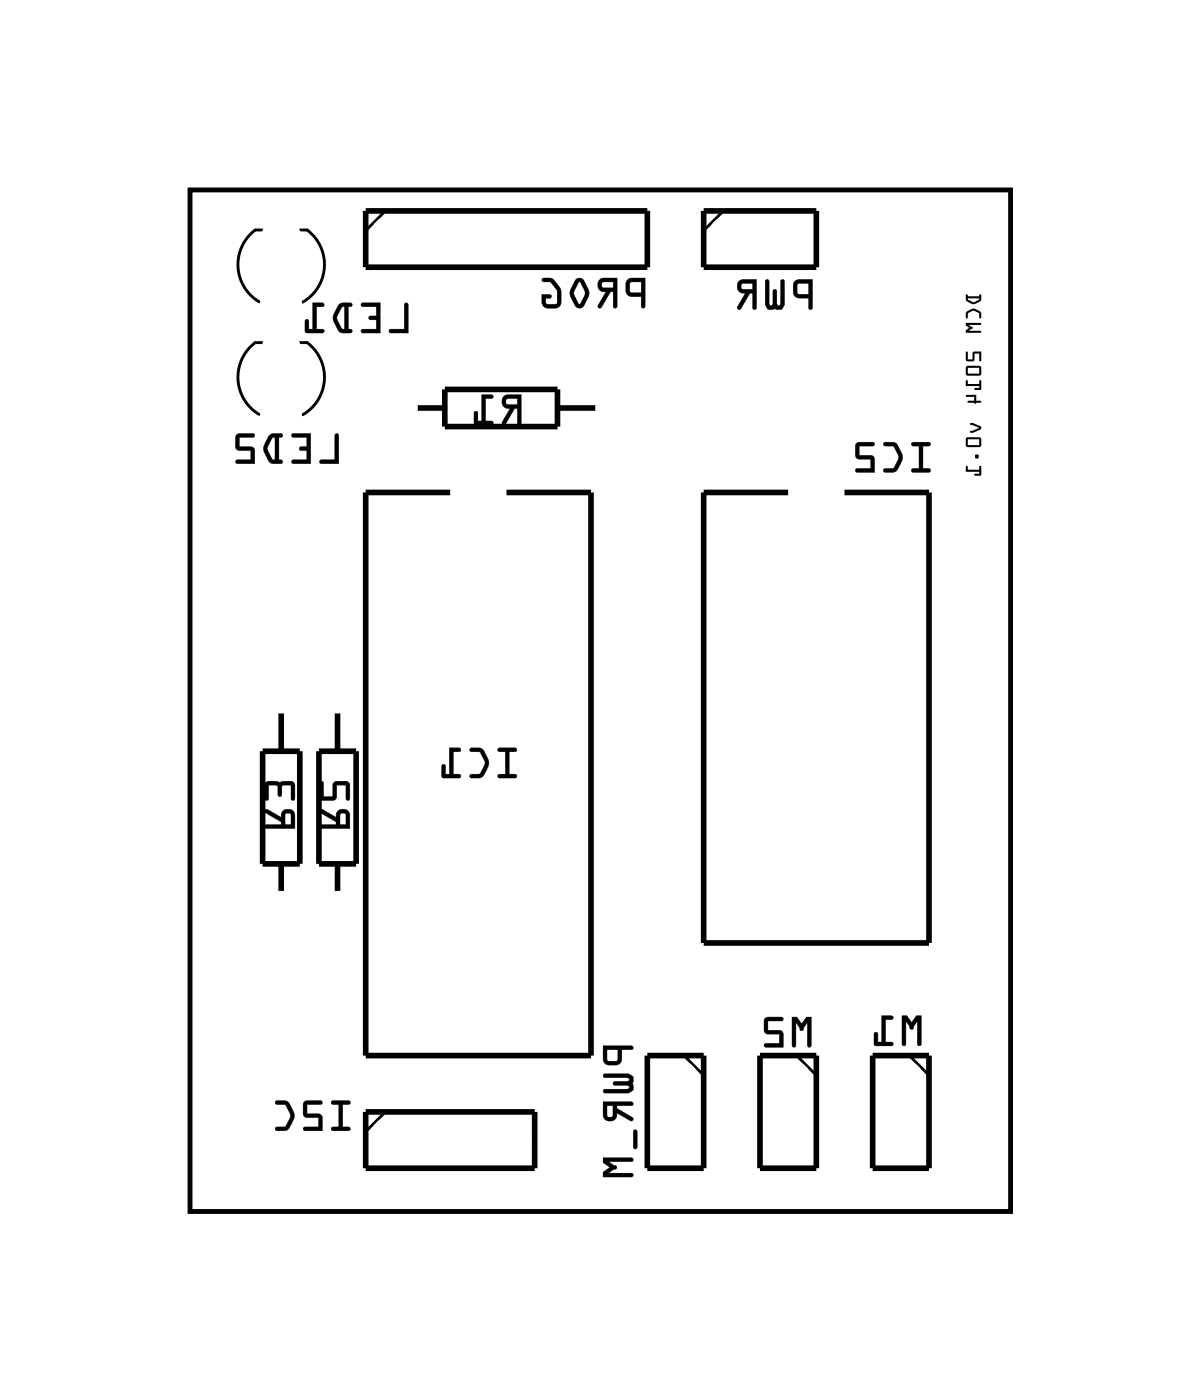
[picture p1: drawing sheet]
<svg xmlns="http://www.w3.org/2000/svg" width="54mm" height="63mm" viewBox="0 0 54 63" stroke-linecap="round" stroke-linejoin="round" font-family="sans-serif">
<path d="M8.6 8.6h37v46h-37z" fill="none" stroke="#000" stroke-width=".2"/>
<path d="M8.6 8.6h37v46h-37z" fill="none" stroke="#000" stroke-width=".05"/>
<g fill="none" stroke="#000" stroke-width=".25">
<path d="M16.5 9.5h12.7v2.6h-12.7zM18.7 18.4h1.4M20.1 17.6h5v1.6h-5zM25.1 18.4h1.9M31.7 9.5h5.1v2.6h-5.1zM11.8 33.9h1.7v5.1h-1.7zM12.7 32.1v1.8M12.7 39v1.3M14.4 33.9h1.7v5.1h-1.7zM15.2 32.1v1.8M15.2 39v1.3M20.3 22.2h-3.8v25.4h10.1v-25.4h-3.8"/>
<path d="M35.5 22.2h-3.8v20.3h10.2v-20.3h-3.8M16.5 50.2h7.6v2.5h-7.6zM29.2 47.6h2.5v5.1h-2.5zM34.3 47.6h2.5v5.1h-2.5zM39.3 47.6h2.6v5.1h-2.6z"/>
</g>
<path d="M11.5 10.4a1.95 1.95 0 0 0 .2 3.2M11.5 15.5a1.95 1.95 0 0 0 .2 3.2M11.5 10.4h.3M11.5 15.5h.3M13.5 10.4a.97 .97 0 0 1 1 .8 1.95 1.95 0 0 1-.8 2.4M13.5 15.5a.97 .97 0 0 1 1 .8 1.95 1.95 0 0 1-.8 2.4M17.4 9.5l-.9 .9M32.6 9.5l-.9 .9M17.4 50.2l-.9 .8M30.8 47.6l.9 .9M35.9 47.6l.9 .9M41 47.6l.9 .9" fill="none" stroke="#000" stroke-width=".13"/>
<g fill="#000">
<path d="M18.3 13.7l-.1 1.1-.6 .1v.1h.8v-1.3zM16.3 13.7v.1h.7v.5h-.3h-.1l.1 .1h.3v.4h-.6l-.1 .2h.8v-1.3zM15.3 13.7a.81 .81 0 0 0 0 1.2l.5 .1 .1-.1-.2-.1v-1h.2v-.1h-.4zM15.4 13.8h.1v1h-.1l-.2-.5zM14.1 13.7v1.1h-.2v-.3l-.1-.1v.6h.8v-.1l-.3-.1v-1h.3v-.1z"/>
<path d="M18.3 13.7l-.1 1.1h-.6a.1 .1 0 0 0-.1 .1 .1 .1 0 0 0 .1 .1h.8v-1.3zM18.3 13.7h.1v1.3h-.8v-.1h.6zM16.3 13.7v.1h.7v.5l-.3-.1a.1 .1 0 0 0-.1 .1 .1 .1 0 0 0 .1 .1h.3v.4h-.6a.1 .1 0 0 0-.1 .1 .1 .1 0 0 0 .1 .1h.8v-1.3zM16.3 13.7h.8v1.3h-.8l.1-.1h.6v-.5h-.3l-.1-.1h.1h.3v-.5h-.7zM15.3 13.7l-.3 .5v.3l.3 .5h.5a.1 .1 0 0 0 .1-.1 .1 .1 0 0 0-.1-.1h-.1v-1h.1a.1 .1 0 0 0 .1-.1 .1 .1 0 0 0-.1 0zM15.3 13.8l.2-.1h.4l-.1 .1h-.1v1.1h.2l-.1 .1h-.5l-.2-.5v-.3zM15.4 13.9l.1-.1v1h-.1l-.2-.5zM15.4 13.8l-.2 .5 .2 .5 .1 .1v-1.1zM14.1 13.7v1.1h-.2v-.3a.1 .1 0 0 0-.1-.1 .1 .1 0 0 0-.1 .1l.1 .5h.7a.1 .1 0 0 0 .1-.1 .1 .1 0 0 0-.1-.1h-.2v-1h.2a.1 .1 0 0 0 .1-.1 .1 .1 0 0 0-.1 0zM14.1 13.7h.5v.1h-.3v1.1h.3v.1h-.8v-.6l.1 .1v.4h.2z"/>
<path d="M22.7 17.9a.32 .32 0 0 0 0 .4 .32 .32 0 0 0 .3 .1l-.4 .7 .2 .1 .4-.8h.1v.7l.2 .1v-1.4zM22.8 18h.5v.2h-.4zM21.7 17.8v1.2h-.2v-.4l-.1-.1v.6l.8 .1v-.2h-.3v-1h.3v-.1z"/>
<path d="M22.7 17.9a.32 .32 0 0 0-.1 .4 .32 .32 0 0 0 .4 .1l-.4 .6a.11 .11 0 0 0 .1 .2 .1 .1 0 0 0 .1-.1l.4-.7h.1v.7a.1 .1 0 0 0 .1 .1 .1 .1 0 0 0 .1-.1v-1.3h-.6zM22.7 17.9l.8-.1-.1 1.4-.1-.1v-.7h-.1l-.4 .7h-.2l.4-.7a.31 .31 0 0 1-.3-.1 .31 .31 0 0 1 0-.4zM22.8 18h.5v.2h-.4zM22.8 18l.1 .2 .4 .1v-.3zM21.7 17.8v1.2h-.2l.1-.4a.1 .1 0 0 0-.1-.1 .1 .1 0 0 0-.1 .1v.5l.8 .1a.1 .1 0 0 0 .1-.1 .1 .1 0 0 0-.1-.1h-.3v-1h.3a.1 .1 0 0 0 .1-.1 .1 .1 0 0 0-.1-.1zM21.7 17.8l.5 .1v.1h-.3v1h.3v.2l-.8-.1v-.5h.1v.4h.2z"/>
<path d="M28.3 12.6l-.1 .2v.4l.2 .2h.5v.4l.1 .1 .1-1.4zM28.4 12.7h.5v.5h-.5zM27 12.6a.32 .32 0 0 0 0 .4 .32 .32 0 0 0 .3 .2l-.3 .6 .1 .1 .4-.7h.2v.6l.1 .1v-1.4zM27.2 12.7h.5v.3h-.5zM26 12.6l-.3 .6 .2 .6a.23 .23 0 0 0 .4 0l.3-.7-.3-.5-.2-.1zM26.1 12.7l.3 .4-.3 .6-.2-.5zM24.5 12.6v.1l.4 .1 .2 .4v.4l-.1 .1h-.4v-.2h.2v-.2h-.4l.1 .5 .2 .1h.4l.2-.3a.92 .92 0 0 0-.5-1.1z"/>
<path d="M28.3 12.6l-.1 .2v.4l.2 .2h.5v.4a.1 .1 0 0 0 .1 .1 .1 .1 0 0 0 .1-.1v-1.3h-.6zM28.3 12.6l.8-.1-.1 1.4-.1-.1v-.4h-.5l-.2-.2zM28.4 12.7h.5v.5h-.5zM28.4 12.7v.5h.5v-.5zM27 12.6a.32 .32 0 0 0 0 .4 .32 .32 0 0 0 .3 .2l-.3 .6a.1 .1 0 0 0 0 .1 .1 .1 0 0 0 .1 0l.4-.7h.2l-.1 .6a.1 .1 0 0 0 .1 .1 .1 .1 0 0 0 .1-.1v-1.3h-.6zM27 12.6l.8-.1v1.4l-.1-.1v-.6h-.2l-.4 .7-.1-.1 .3-.6a.31 .31 0 0 1-.3-.2 .31 .31 0 0 1 0-.4zM27.2 12.7h.5v.3h-.5zM27.2 12.7v.3h.5v-.3zM26 12.6l-.3 .6 .2 .6a.24 .24 0 0 0 .4 0l.3-.5v-.2l-.3-.5-.2-.1zM26 12.6a.23 .23 0 0 1 .3 .1l.3 .5-.3 .6a.24 .24 0 0 1-.4 0l-.2-.6zM26.1 12.7l.3 .4-.3 .6-.2-.5zM26.1 12.7l-.2 .5 .2 .5 .3-.4v-.2zM24.5 12.6v.1h.3l.3 .4v.6h-.5v-.2h.2a.1 .1 0 0 0 .1-.1 .1 .1 0 0 0-.1-.1h-.4l.1 .5 .2 .1 .5-.1 .1-.2-.1-.7-.3-.3zM24.5 12.6l.3-.1 .2 .1a.9 .9 0 0 1 .1 1.3h-.5l-.1-.2-.1-.4h.5l-.1 .1h-.2l.1 .3h.3l.1-.1v-.6l-.3-.3h-.3z"/>
<path d="M35.8 12.7v.2v.4l.1 .1h.6v.5l.1 .1v-1.4zM36 12.8h.5v.5l-.5-.1zM34.5 12.6v1.2l.1 .2h.6l.2-.2v-1.1l-.1-.1-.1 .1v1l-.1 .1-.1-.1v-.6l-.1-.1v.1v.6l-.2 .1v-1.1zM33.3 12.7a.32 .32 0 0 0 0 .4 .32 .32 0 0 0 .3 .1l-.4 .7 .2 .1 .4-.8h.1v.7l.2 .1v-1.4zM33.4 12.8h.5v.2h-.4z"/>
<path d="M35.8 12.7v.2v.4l.1 .1h.6v.5a.1 .1 0 0 0 0 .1 .1 .1 0 0 0 .1-.1v-1.3h-.6zM35.9 12.7l.7-.1v1.4l-.1-.1v-.5h-.6l-.1-.1zM36 12.8h.5v.5l-.5-.1zM36 12.8v.5h.5v-.5zM34.5 12.6v1.2l.2 .2 .2-.1 .3 .1 .2-.2v-1.1a.1 .1 0 0 0-.1-.1 .1 .1 0 0 0-.1 .1l-.1 1.1-.1-.1v-.6a.1 .1 0 0 0-.1-.1 .1 .1 0 0 0-.1 .1l.1 .6-.2 .1v-1.1zM34.5 12.6l.2 .1v1.1l.2-.1v-.6h.1v.6l.1 .1 .1-.1v-1l.1-.1 .1 .1v1.1l-.2 .1h-.3h-.3l-.1-.1zM33.3 12.7a.32 .32 0 0 0 0 .4 .32 .32 0 0 0 .3 .1l-.4 .6a.11 .11 0 0 0 .1 .2 .1 .1 0 0 0 .1-.1l.4-.7h.1v.7a.1 .1 0 0 0 .1 .1 .1 .1 0 0 0 .1-.1v-1.3h-.6zM33.3 12.7l.8-.1v1.4l-.2-.1v-.7h-.1l-.4 .7h-.1l.3-.7a.31 .31 0 0 1-.3-.1 .31 .31 0 0 1 0-.4zM33.5 12.8h.4v.2h-.4zM33.4 12.8l.1 .3h.4v-.3z"/>
<path d="M43.6 13.3v.3a.41 .41 0 0 0 .6 0v-.3v.1h-.6zM43.6 13.5h.6l-.3 .1zM43.6 14.1v.3v-.3l.3-.1 .2 .1 .1 .2a.32 .32 0 0 0-.3-.4zM43.6 14.6v.1l.1 .1-.1 .1v.1h.6l-.5-.1 .2-.1-.2-.1h.5v-.1zM43.6 15.9v.4h.3v-.4h.3v.4v-.4h-.3v.3h-.3v-.3zM43.6 16.5v.4h.6v-.4zM43.6 16.6h.6v.3h-.6zM43.6 17.2v.2h.6v.1l-.3 .1h.3v-.5v.2h-.6v-.1zM43.6 17.8v.1h.3v.2h-.2v.1h.3l.2-.1h-.2v-.3zM43.8 19.1l.4 .2-.4 .1v.1l.4-.1v-.2zM43.6 19.8v.4l.6-.1v-.4zM43.6 19.8h.6v.3h-.6zM44 20.5v.2h.1v-.2zM43.6 21v.3h.6v.1h-.3h.3v-.4v.2h-.6v-.2z"/>
<path d="M43.6 13.3v.3l.2 .1h.2l.2-.2v-.2v.1h-.6zM43.6 13.3v.1h.6v-.1v.2l-.3 .2-.3-.1zM43.6 13.5h.6l-.3 .1zM43.6 13.5l.3 .1 .3-.1zM43.6 14.1v.3v-.3l.3-.1 .3 .1v.2a.32 .32 0 0 0-.3-.4zM43.6 14.1l.4-.2 .2 .2v.2l-.1-.2-.2-.1-.3 .1v.3zM43.6 14.6v.1l.1 .1-.1 .1v.1h.6l-.5-.1 .2-.1-.2-.1h.5v-.1zM43.5 14.6h.7v.1h-.5l.2 .1-.2 .1 .5 .1h-.7v-.1l.2-.1-.2-.1zM43.6 15.9v.4h.3v-.4h.3v.4v-.4h-.3v.3h-.3v-.3zM43.6 15.9v.3h.3v-.3h.3v.4v-.4h-.3v.4h-.3zM43.6 16.5v.4h.6v-.4zM43.6 16.5h.6v.4h-.6zM43.6 16.6h.6v.3h-.6zM43.6 16.6v.3h.6v-.3zM43.6 17.2v.2h.6v.1l-.3 .1h.3v-.5v.2h-.6zM43.6 17.2v.1h.6v-.2v.5h-.3l.3-.1v-.1h-.7zM43.6 17.8v.1h.3v.2h-.2v.1h.3l.2-.1h-.2v-.3zM43.6 17.8h.4v.3h.2l-.2 .1h-.3v-.1h.2v-.2h-.3zM43.8 19.1l.4 .2-.4 .1v.1l.4-.1v-.2zM43.8 19.1l.4 .1v.2l-.4 .1v-.1l.4-.1-.4-.1zM43.6 19.8v.4l.6-.1v-.4zM43.6 19.7h.6v.4l-.6 .1zM43.6 19.8h.6v.3h-.6zM43.6 19.8v.3h.6v-.3zM44 20.5v.2h.1v-.2zM44 20.5h.1v.2h-.1zM43.6 21v.3h.6v.1h-.3h.3v-.4v.2h-.6zM43.6 21v.2h.6v-.2v.4h-.3h.3v-.1h-.7z"/>
<path d="M12 36.5v.2l.7 .4v.1h-.7l-.1 .1 .1 .1h1.3v-.6a.32 .32 0 0 0-.4-.3 .32 .32 0 0 0-.2 .4zM12.9 36.7h.2v.5h-.2zM12 35.3v.8l.1-.1v-.6h.4v.5h.1h.1v-.5h.4v.7h.2v-.7l-.1-.1z"/>
<path d="M12 36.5v.2l.7 .4v.1h-.7a.1 .1 0 0 0-.1 .1 .1 .1 0 0 0 .1 .1h1.3v-.6a.32 .32 0 0 0-.4-.3 .32 .32 0 0 0-.2 .4l-.6-.4zM12 36.5h.1l.6 .4a.31 .31 0 0 1 .2-.4 .31 .31 0 0 1 .4 .3v.6h-1.3v-.1v-.1h.7v-.1l-.7-.4zM12.9 36.7h.2v.5h-.2zM12.9 36.7l-.1 .5h.3v-.5zM12 35.3l-.1 .7a.1 .1 0 0 0 .1 .1 .1 .1 0 0 0 .1-.1v-.6h.4v.4a.1 .1 0 0 0 .1 .1 .1 .1 0 0 0 .1-.1v-.4h.4v.6a.1 .1 0 0 0 .1 .1 .1 .1 0 0 0 .1-.1v-.6l-.1-.2zM12 35.3h1.2l.1 .1v.7h-.2v-.7h-.4v.5h-.1h-.1v-.5h-.4v.6l-.1 .1z"/>
<path d="M14.4 36.5l.1 .2 .7 .4v.1h-.7l-.1 .1 .1 .1h1.3v-.6a.32 .32 0 0 0-.4-.3 .32 .32 0 0 0-.2 .4zM15.4 36.7h.2v.5h-.3zM14.4 35.3v.8h.7l.1-.7h.4v.7h.2v-.7l-.1-.1h-.6l-.1 .6h-.4v-.6z"/>
<path d="M14.4 36.5l.1 .2 .7 .4v.1h-.7a.1 .1 0 0 0-.1 .1 .1 .1 0 0 0 .1 .1h1.3v-.6a.32 .32 0 0 0-.4-.3 .32 .32 0 0 0-.2 .4l-.6-.4zM14.4 36.5h.1l.7 .4a.31 .31 0 0 1 .2-.4 .31 .31 0 0 1 .4 .3v.6h-1.3l-.1-.1 .1-.1h.7v-.1l-.7-.4zM15.4 36.7h.2v.5h-.3zM15.4 36.7l-.1 .5h.3v-.5zM14.4 35.3v.8h.7l.1-.7h.4v.6a.1 .1 0 0 0 .1 .1 .1 .1 0 0 0 .1-.1v-.6l-.1-.2-.6 .1-.1 .6h-.4v-.6zM14.4 35.3h.2v.6h.4l.1-.6h.6l.1 .1v.7h-.2v-.7h-.4l-.1 .6-.7 .1z"/>
<path d="M15.1 19.6v1.1h-.6v.2h.8v-1.3zM13.2 19.6v.1h.6v.4l-.3 .1v.1h.3v.4h-.6l-.1 .2h.9v-1.3zM12.1 19.6a.81 .81 0 0 0 0 1.2l.6 .1v-.1l-.1-.1v-1h.1v-.1h-.4zM12.3 19.7h.1v1h-.1l-.2-.5zM10.7 19.6l-.1 .6 .2 .1h.5v.4h-.6l-.1 .2h.9l-.1-.7-.6-.1v-.4h.6l.1-.1z"/>
<path d="M15.1 19.6v1.1h-.6a.1 .1 0 0 0-.1 .1 .1 .1 0 0 0 .1 .1h.8v-1.3zM15.1 19.6h.2v1.3h-.8v-.1l.6-.1zM13.2 19.6v.1h.6v.4h-.2a.1 .1 0 0 0-.1 .1 .1 .1 0 0 0 .1 .1h.2v.4h-.6a.1 .1 0 0 0-.1 .1 .1 .1 0 0 0 .1 .1h.8v-1.4zM13.2 19.6h.8v1.3h-.8v-.2h.6v-.4h-.3v-.1h.3v-.5h-.6zM12.1 19.6l-.2 .5v.3l.3 .5h.5a.1 .1 0 0 0 .1-.1 .1 .1 0 0 0-.1-.1h-.1v-1h.1a.1 .1 0 0 0 .1-.1 .1 .1 0 0 0-.1-.1zM12.1 19.6h.2h.4v.1h-.1v1l.1 .1v.1h-.5l-.3-.5v-.3zM12.3 19.7h.1v1h-.1l-.2-.5zM12.3 19.7l-.3 .5 .3 .5h.1v-1zM10.7 19.6v.7h.6v.4h-.6a.1 .1 0 0 0-.1 .1 .1 .1 0 0 0 .1 .1h.8l-.1-.7-.6-.1v-.4h.6a.1 .1 0 0 0 .1-.1 .1 .1 0 0 0-.1-.1zM10.7 19.6h.8l-.1 .1h-.6v.5h.6l.1 .7h-.9l.1-.2h.6v-.4h-.5l-.2-.1z"/>
<path d="M22.5 33.8v.1h.3v1h-.3l-.1 .1 .9 .1v-.2h-.3v-1h.3v-.1zM21.2 33.8v.1h.4l.3 .5-.3 .5h-.4v.1l.1 .1a.6 .6 0 0 0 .7-.6v-.3l-.2-.4-.2-.1zM20.3 33.7v1.2h-.2v-.4h-.1l-.1 .5 .8 .1v-.2h-.3v-1h.3l.1-.1z"/>
<path d="M22.5 33.8v.1h.3v1h-.3a.1 .1 0 0 0-.1 .1 .1 .1 0 0 0 .1 .1h.7a.1 .1 0 0 0 .1-.1 .1 .1 0 0 0-.1-.1h-.2v-1h.2a.1 .1 0 0 0 .1-.1 .1 .1 0 0 0-.1-.1zM22.5 33.8h.8v.1h-.3v1h.3v.2l-.8-.1v-.1h.3v-1h-.3zM21.2 33.8v.1h.4l.3 .5-.3 .5h-.3a.1 .1 0 0 0-.1 .1 .1 .1 0 0 0 .1 .1l.5-.1 .3-.6-.4-.6zM21.2 33.8h.5l.3 .4a.83 .83 0 0 1-.3 .9h-.4l-.1-.1v-.1h.4l.3-.4v-.2l-.3-.4h-.4zM20.3 33.7v1.2h-.2v-.3a.1 .1 0 0 0-.1-.1 .1 .1 0 0 0-.1 .1v.5h.8a.1 .1 0 0 0 .1-.1 .1 .1 0 0 0-.1-.1h-.3v-1h.3a.1 .1 0 0 0 .1-.1 .1 .1 0 0 0-.1-.1zM20.3 33.7l.5 .1-.1 .1h-.3v1h.3v.2l-.8-.1 .1-.5h.1v.4h.2z"/>
<path d="M41.1 20v.1h.3v1h-.3v.2h.8v-.2h-.3v-1h.3l.1-.1zM39.9 20v.1h.4l.2 .5-.2 .5h-.4l-.1 .2h.1a.6 .6 0 0 0 .8-.6v-.3l-.3-.4-.2-.1zM38.6 20v.6l.1 .1h.6v.4h-.6l-.1 .2h.8v-.7l-.7-.1v-.4h.7v-.1z"/>
<path d="M41.1 20v.1h.3v1h-.2a.1 .1 0 0 0-.1 .1 .1 .1 0 0 0 .1 .1h.7a.1 .1 0 0 0 .1-.1 .1 .1 0 0 0-.1-.1h-.3v-1h.3a.1 .1 0 0 0 .1-.1 .1 .1 0 0 0-.1-.1zM41.1 20h.8v.1h-.3v1h.3v.2l-.8-.1 .1-.1h.2v-1h-.2zM39.9 20v.1h.4l.2 .5-.2 .5h-.4a.1 .1 0 0 0-.1 .1 .1 .1 0 0 0 .1 .1l.5-.1 .3-.6-.3-.6zM39.9 20h.5l.3 .4a.83 .83 0 0 1-.4 .9h-.4l-.1-.1 .1-.1h.4l.2-.4v-.2l-.2-.4h-.4zM38.6 20v.7h.7v.4h-.6a.1 .1 0 0 0-.1 .1 .1 .1 0 0 0 .1 .1h.7v-.7l-.7-.1v-.4h.7a.1 .1 0 0 0 0-.1 .1 .1 0 0 0 0-.1zM38.6 20h.8v.1h-.7v.4l.7 .1v.7l-.8-.1 .1-.1h.6v-.4h-.6l-.1-.1z"/>
<path d="M15 49.7v.1h.3v1h-.3l-.1 .2h.8v-.2h-.2v-1h.2l.1-.1zM13.7 49.7v.6l.1 .1h.6v.4h-.6l-.1 .2h.8v-.7l-.7-.1v-.4h.6l.1-.1zM12.4 49.7l.1 .1h.4l.2 .5-.2 .5h-.4l-.1 .2h.1a.6 .6 0 0 0 .8-.6l-.1-.3-.2-.4-.2-.1z"/>
<path d="M14.9 49.7l.1 .1h.3v1h-.3a.1 .1 0 0 0-.1 .1 .1 .1 0 0 0 .1 .1h.7a.1 .1 0 0 0 .1-.1 .1 .1 0 0 0-.1-.1h-.2v-1h.2a.1 .1 0 0 0 .1-.1 .1 .1 0 0 0-.1-.1zM15 49.7h.8l-.1 .1h-.3v1h.3v.2l-.8-.1 .1-.1h.3v-1h-.3zM13.7 49.7v.7h.7v.4h-.6a.1 .1 0 0 0-.1 .1 .1 .1 0 0 0 .1 .1h.7v-.7l-.7-.1v-.4h.6a.1 .1 0 0 0 .1-.1 .1 .1 0 0 0-.1-.1zM13.7 49.7h.8l-.1 .1h-.6v.4l.7 .1v.7l-.8-.1 .1-.1h.6v-.4h-.6l-.1-.1zM12.4 49.7l.1 .1h.4l.2 .5-.2 .5h-.4a.1 .1 0 0 0-.1 .1 .1 .1 0 0 0 .1 .1l.5-.1 .3-.6-.3-.6zM12.4 49.7h.6l.2 .4a.83 .83 0 0 1-.3 .9h-.4l-.1-.1 .1-.1h.4l.2-.4v-.2l-.2-.4h-.4z"/>
<path d="M27.2 47.2v.7l.3 .1h.5v-.7h.5h.1l-.1-.1zM27.4 47.3h.5l-.1 .5h-.4zM27.2 48.5l.1 .1 1.1 .1-.1 .1h-.6l-.1 .1 .1 .1h.6h.1l-.1 .1h-1l-.1 .1v.1h1.1l.2-.1v-.6l-.2-.2zM27.2 49.7v.6a.32 .32 0 0 0 .4 .3 .32 .32 0 0 0 .2-.4l.7 .4v-.2l-.7-.4v-.1h.7v-.2zM27.4 49.9h.2v.5l-.2-.1zM28.6 51v.7v.1l.1-.1v-.7zM27.2 52.2v.2l.3 .3-.3 .2v.2l1.3-.1v-.1h-1.1l.3-.2a.1 .1 0 0 0 .1 0 .1 .1 0 0 0-.1-.1l-.3-.2h1.1v-.1z"/>
<path d="M27.2 47.2v.7l.3 .2 .5-.1v-.7l.5 .1a.1 .1 0 0 0 .1-.1 .1 .1 0 0 0-.1-.1zM27.2 47.2h1.3v.1h-.5v.7h-.5l-.3-.1zM27.4 47.3h.5l-.1 .5h-.4zM27.4 47.3v.5h.4l.1-.5zM27.2 48.5l.1 .1 1.1 .1-.1 .1h-.6a.1 .1 0 0 0-.1 .1 .1 .1 0 0 0 .1 .1h.6l.1 .1h-1.1a.1 .1 0 0 0-.1 .1 .1 .1 0 0 0 .1 .1h1l.3-.1-.1-.3 .1-.3-.3-.2zM27.2 48.5l1.1-.1 .2 .2v.3v.3l-.2 .1h-1l-.1-.1 .1-.1h1l.1-.1-.1-.1h-.6v-.1h.6l.1-.1-1.1-.1zM27.2 49.7v.6a.32 .32 0 0 0 .4 .3 .32 .32 0 0 0 .2-.4l.6 .4a.11 .11 0 0 0 .2-.1 .1 .1 0 0 0-.1-.1l-.7-.4v-.1h.7a.1 .1 0 0 0 .1-.1 .1 .1 0 0 0-.1-.1zM27.2 49.7l1.3 .1v.1h-.7v.1l.7 .4v.2l-.7-.4a.31 .31 0 0 1-.2 .4 .31 .31 0 0 1-.4-.3zM27.4 49.9h.2v.5l-.2-.1zM27.4 49.9v.4l.2 .1v-.5zM28.6 51l-.1 .7a.1 .1 0 0 0 .1 .1 .1 .1 0 0 0 .1-.1v-.7zM28.6 51h.1v.7l-.1 .1v-.1zM27.2 52.2v.2l.3 .3-.3 .2v.2h1.3a.1 .1 0 0 0 .1-.1 .1 .1 0 0 0-.1-.1h-1.1l.3-.1a.1 .1 0 0 0 .1-.1 .1 .1 0 0 0-.1-.1l-.3-.2h1.1a.1 .1 0 0 0 .1-.1 .1 .1 0 0 0-.1-.1zM27.2 52.2h1.3v.1v.1h-1.1l.4 .3-.4 .2h1.1v.1l-1.3 .1v-.2l.3-.2-.3-.3z"/>
<path d="M35.7 45.9l.1 1.3 .1-.1v-1l.2 .3a.1 .1 0 0 0 0 .1 .1 .1 0 0 0 .1-.1l.2-.3v1l.1 .1 .1-1.3h-.2l-.3 .3-.2-.3zM34.5 45.9v.6l.1 .1h.5v.5h-.6v.1h.8v-.7h-.7v-.4h.6l.1-.2z"/>
<path d="M35.7 45.9v1.2a.1 .1 0 0 0 .1 .1 .1 .1 0 0 0 .1-.1v-1l.2 .3a.1 .1 0 0 0 0 .1 .1 .1 0 0 0 .1-.1l.2-.3v1a.1 .1 0 0 0 .1 .1 .1 .1 0 0 0 .1-.1v-1.2h-.2l-.3 .3-.2-.3zM35.7 45.9h.2l.2 .3 .3-.3h.2l-.1 1.3-.1-.1v-1l-.3 .4-.2-.4v1l-.1 .1h-.1zM34.5 45.9v.7h.6v.5h-.6a.1 .1 0 0 0-.1 0 .1 .1 0 0 0 .1 .1h.8v-.7h-.7v-.4h.6a.1 .1 0 0 0 .1-.1 .1 .1 0 0 0-.1-.1zM34.5 45.9h.8l-.1 .1h-.6v.5h.7v.7h-.8v-.1h.7v-.5h-.6l-.1-.1z"/>
<path d="M40.7 45.8v1.4l.1-.1v-1l.2 .2a.1 .1 0 0 0 .1 .1 .1 .1 0 0 0 .1-.1l.2-.2v1l.1 .1v-1.4h-.2l-.2 .3-.2-.3zM39.8 45.8v1.2h-.2v-.4h-.1l-.1 .5 .8 .1v-.2h-.3v-1h.3l.1-.1z"/>
<path d="M40.7 45.8v1.3a.1 .1 0 0 0 .1 .1 .1 .1 0 0 0 .1-.1l-.1-1 .2 .2a.1 .1 0 0 0 .1 .1 .1 .1 0 0 0 .1-.1l.2-.2v1a.1 .1 0 0 0 .1 .1 .1 .1 0 0 0 .1-.1v-1.3h-.3l-.2 .3-.2-.3zM40.7 45.8h.2l.2 .3 .2-.3h.2v1.4l-.1-.1v-1.1l-.3 .4-.3-.4v1.1v.1l-.1-.1zM39.7 45.8l.1 1.2h-.2v-.4a.1 .1 0 0 0-.1-.1 .1 .1 0 0 0-.1 .1v.6h.8a.1 .1 0 0 0 .1-.1 .1 .1 0 0 0-.1-.1h-.3v-1h.3a.1 .1 0 0 0 .1-.1 .1 .1 0 0 0-.1-.1zM39.8 45.8l.5 .1-.1 .1h-.3v1h.3v.2l-.8-.1 .1-.5h.1v.4h.2z"/>
</g>
<path d="M39.9 22.8h1.4v1.4h-1.4z" fill="#fff"/>
<path d="M39.9 22.8h1.4v1.4h-1.4z" fill="none" stroke="#fff" stroke-width=".76" stroke-linecap="butt"/>
<circle cx="40.6" cy="23.5" r=".7" fill="#fff"/>
<circle cx="40.6" cy="23.5" r=".7" fill="none" stroke="#fff" stroke-width=".76" stroke-linecap="butt"/>
<circle cx="33" cy="23.5" r=".7" fill="#fff"/>
<circle cx="33" cy="23.5" r=".7" fill="none" stroke="#fff" stroke-width=".76" stroke-linecap="butt"/>
<circle cx="40.6" cy="26" r=".7" fill="#fff"/>
<circle cx="40.6" cy="26" r=".7" fill="none" stroke="#fff" stroke-width=".76" stroke-linecap="butt"/>
<circle cx="33" cy="26" r=".7" fill="#fff"/>
<circle cx="33" cy="26" r=".7" fill="none" stroke="#fff" stroke-width=".76" stroke-linecap="butt"/>
<circle cx="40.6" cy="28.6" r=".7" fill="#fff"/>
<circle cx="40.6" cy="28.6" r=".7" fill="none" stroke="#fff" stroke-width=".76" stroke-linecap="butt"/>
<circle cx="33" cy="28.6" r=".7" fill="#fff"/>
<circle cx="33" cy="28.6" r=".7" fill="none" stroke="#fff" stroke-width=".76" stroke-linecap="butt"/>
<circle cx="40.6" cy="31.1" r=".7" fill="#fff"/>
<circle cx="40.6" cy="31.1" r=".7" fill="none" stroke="#fff" stroke-width=".76" stroke-linecap="butt"/>
<circle cx="33" cy="31.1" r=".7" fill="#fff"/>
<circle cx="33" cy="31.1" r=".7" fill="none" stroke="#fff" stroke-width=".76" stroke-linecap="butt"/>
<circle cx="40.6" cy="33.6" r=".7" fill="#fff"/>
<circle cx="40.6" cy="33.6" r=".7" fill="none" stroke="#fff" stroke-width=".76" stroke-linecap="butt"/>
<circle cx="33" cy="33.6" r=".7" fill="#fff"/>
<circle cx="33" cy="33.6" r=".7" fill="none" stroke="#fff" stroke-width=".76" stroke-linecap="butt"/>
<circle cx="40.6" cy="36.2" r=".7" fill="#fff"/>
<circle cx="40.6" cy="36.2" r=".7" fill="none" stroke="#fff" stroke-width=".76" stroke-linecap="butt"/>
<circle cx="33" cy="36.2" r=".7" fill="#fff"/>
<circle cx="33" cy="36.2" r=".7" fill="none" stroke="#fff" stroke-width=".76" stroke-linecap="butt"/>
<circle cx="40.6" cy="38.7" r=".7" fill="#fff"/>
<circle cx="40.6" cy="38.7" r=".7" fill="none" stroke="#fff" stroke-width=".76" stroke-linecap="butt"/>
<circle cx="33" cy="38.7" r=".7" fill="#fff"/>
<circle cx="33" cy="38.7" r=".7" fill="none" stroke="#fff" stroke-width=".76" stroke-linecap="butt"/>
<circle cx="40.6" cy="41.3" r=".7" fill="#fff"/>
<circle cx="40.6" cy="41.3" r=".7" fill="none" stroke="#fff" stroke-width=".76" stroke-linecap="butt"/>
<circle cx="33" cy="41.3" r=".7" fill="#fff"/>
<circle cx="33" cy="41.3" r=".7" fill="none" stroke="#fff" stroke-width=".76" stroke-linecap="butt"/>
<circle cx="30.5" cy="48.9" r=".74" fill="#fff"/>
<circle cx="30.5" cy="48.9" r=".74" fill="none" stroke="#fff" stroke-width=".76" stroke-linecap="butt"/>
<circle cx="30.5" cy="51.4" r=".74" fill="#fff"/>
<circle cx="30.5" cy="51.4" r=".74" fill="none" stroke="#fff" stroke-width=".76" stroke-linecap="butt"/>
<circle cx="35.5" cy="48.9" r=".74" fill="#fff"/>
<circle cx="35.5" cy="48.9" r=".74" fill="none" stroke="#fff" stroke-width=".76" stroke-linecap="butt"/>
<circle cx="35.5" cy="51.4" r=".74" fill="#fff"/>
<circle cx="35.5" cy="51.4" r=".74" fill="none" stroke="#fff" stroke-width=".76" stroke-linecap="butt"/>
<circle cx="40.6" cy="48.9" r=".74" fill="#fff"/>
<circle cx="40.6" cy="48.9" r=".74" fill="none" stroke="#fff" stroke-width=".76" stroke-linecap="butt"/>
<circle cx="40.6" cy="51.4" r=".74" fill="#fff"/>
<circle cx="40.6" cy="51.4" r=".74" fill="none" stroke="#fff" stroke-width=".76" stroke-linecap="butt"/>
<path d="M24.7 22.8h1.4v1.4h-1.4z" fill="#fff"/>
<path d="M24.7 22.8h1.4v1.4h-1.4z" fill="none" stroke="#fff" stroke-width=".76" stroke-linecap="butt"/>
<circle cx="25.4" cy="23.5" r=".7" fill="#fff"/>
<circle cx="25.4" cy="23.5" r=".7" fill="none" stroke="#fff" stroke-width=".76" stroke-linecap="butt"/>
<circle cx="17.8" cy="23.5" r=".7" fill="#fff"/>
<circle cx="17.8" cy="23.5" r=".7" fill="none" stroke="#fff" stroke-width=".76" stroke-linecap="butt"/>
<circle cx="25.4" cy="26" r=".7" fill="#fff"/>
<circle cx="25.4" cy="26" r=".7" fill="none" stroke="#fff" stroke-width=".76" stroke-linecap="butt"/>
<circle cx="17.8" cy="26" r=".7" fill="#fff"/>
<circle cx="17.8" cy="26" r=".7" fill="none" stroke="#fff" stroke-width=".76" stroke-linecap="butt"/>
<circle cx="25.4" cy="28.6" r=".7" fill="#fff"/>
<circle cx="25.4" cy="28.6" r=".7" fill="none" stroke="#fff" stroke-width=".76" stroke-linecap="butt"/>
<circle cx="17.8" cy="28.6" r=".7" fill="#fff"/>
<circle cx="17.8" cy="28.6" r=".7" fill="none" stroke="#fff" stroke-width=".76" stroke-linecap="butt"/>
<circle cx="25.4" cy="31.1" r=".7" fill="#fff"/>
<circle cx="25.4" cy="31.1" r=".7" fill="none" stroke="#fff" stroke-width=".76" stroke-linecap="butt"/>
<circle cx="17.8" cy="31.1" r=".7" fill="#fff"/>
<circle cx="17.8" cy="31.1" r=".7" fill="none" stroke="#fff" stroke-width=".76" stroke-linecap="butt"/>
<circle cx="25.4" cy="33.6" r=".7" fill="#fff"/>
<circle cx="25.4" cy="33.6" r=".7" fill="none" stroke="#fff" stroke-width=".76" stroke-linecap="butt"/>
<circle cx="17.8" cy="33.6" r=".7" fill="#fff"/>
<circle cx="17.8" cy="33.6" r=".7" fill="none" stroke="#fff" stroke-width=".76" stroke-linecap="butt"/>
<circle cx="25.4" cy="36.2" r=".7" fill="#fff"/>
<circle cx="25.4" cy="36.2" r=".7" fill="none" stroke="#fff" stroke-width=".76" stroke-linecap="butt"/>
<circle cx="17.8" cy="36.2" r=".7" fill="#fff"/>
<circle cx="17.8" cy="36.2" r=".7" fill="none" stroke="#fff" stroke-width=".76" stroke-linecap="butt"/>
<circle cx="25.4" cy="38.7" r=".7" fill="#fff"/>
<circle cx="25.4" cy="38.7" r=".7" fill="none" stroke="#fff" stroke-width=".76" stroke-linecap="butt"/>
<circle cx="17.8" cy="38.7" r=".7" fill="#fff"/>
<circle cx="17.8" cy="38.7" r=".7" fill="none" stroke="#fff" stroke-width=".76" stroke-linecap="butt"/>
<circle cx="25.4" cy="41.3" r=".7" fill="#fff"/>
<circle cx="25.4" cy="41.3" r=".7" fill="none" stroke="#fff" stroke-width=".76" stroke-linecap="butt"/>
<circle cx="17.8" cy="41.3" r=".7" fill="#fff"/>
<circle cx="17.8" cy="41.3" r=".7" fill="none" stroke="#fff" stroke-width=".76" stroke-linecap="butt"/>
<circle cx="25.4" cy="43.8" r=".7" fill="#fff"/>
<circle cx="25.4" cy="43.8" r=".7" fill="none" stroke="#fff" stroke-width=".76" stroke-linecap="butt"/>
<circle cx="17.8" cy="43.8" r=".7" fill="#fff"/>
<circle cx="17.8" cy="43.8" r=".7" fill="none" stroke="#fff" stroke-width=".76" stroke-linecap="butt"/>
<circle cx="25.4" cy="46.3" r=".7" fill="#fff"/>
<circle cx="25.4" cy="46.3" r=".7" fill="none" stroke="#fff" stroke-width=".76" stroke-linecap="butt"/>
<circle cx="17.8" cy="46.3" r=".7" fill="#fff"/>
<circle cx="17.8" cy="46.3" r=".7" fill="none" stroke="#fff" stroke-width=".76" stroke-linecap="butt"/>
<circle cx="27.9" cy="18.4" r=".7" fill="#fff"/>
<circle cx="27.9" cy="18.4" r=".7" fill="none" stroke="#fff" stroke-width=".76" stroke-linecap="butt"/>
<circle cx="17.8" cy="18.4" r=".7" fill="#fff"/>
<circle cx="17.8" cy="18.4" r=".7" fill="none" stroke="#fff" stroke-width=".76" stroke-linecap="butt"/>
<circle cx="33" cy="10.8" r=".74" fill="#fff"/>
<circle cx="33" cy="10.8" r=".74" fill="none" stroke="#fff" stroke-width=".76" stroke-linecap="butt"/>
<circle cx="35.5" cy="10.8" r=".74" fill="#fff"/>
<circle cx="35.5" cy="10.8" r=".74" fill="none" stroke="#fff" stroke-width=".76" stroke-linecap="butt"/>
<circle cx="17.8" cy="10.8" r=".74" fill="#fff"/>
<circle cx="17.8" cy="10.8" r=".74" fill="none" stroke="#fff" stroke-width=".76" stroke-linecap="butt"/>
<circle cx="20.3" cy="10.8" r=".74" fill="#fff"/>
<circle cx="20.3" cy="10.8" r=".74" fill="none" stroke="#fff" stroke-width=".76" stroke-linecap="butt"/>
<circle cx="22.8" cy="10.8" r=".74" fill="#fff"/>
<circle cx="22.8" cy="10.8" r=".74" fill="none" stroke="#fff" stroke-width=".76" stroke-linecap="butt"/>
<circle cx="25.4" cy="10.8" r=".74" fill="#fff"/>
<circle cx="25.4" cy="10.8" r=".74" fill="none" stroke="#fff" stroke-width=".76" stroke-linecap="butt"/>
<circle cx="27.9" cy="10.8" r=".74" fill="#fff"/>
<circle cx="27.9" cy="10.8" r=".74" fill="none" stroke="#fff" stroke-width=".76" stroke-linecap="butt"/>
<circle cx="17.8" cy="51.4" r=".74" fill="#fff"/>
<circle cx="17.8" cy="51.4" r=".74" fill="none" stroke="#fff" stroke-width=".76" stroke-linecap="butt"/>
<circle cx="20.3" cy="51.4" r=".74" fill="#fff"/>
<circle cx="20.3" cy="51.4" r=".74" fill="none" stroke="#fff" stroke-width=".76" stroke-linecap="butt"/>
<circle cx="22.8" cy="51.4" r=".74" fill="#fff"/>
<circle cx="22.8" cy="51.4" r=".74" fill="none" stroke="#fff" stroke-width=".76" stroke-linecap="butt"/>
<circle cx="15.2" cy="31.1" r=".7" fill="#fff"/>
<circle cx="15.2" cy="31.1" r=".7" fill="none" stroke="#fff" stroke-width=".76" stroke-linecap="butt"/>
<circle cx="15.2" cy="41.3" r=".7" fill="#fff"/>
<circle cx="15.2" cy="41.3" r=".7" fill="none" stroke="#fff" stroke-width=".76" stroke-linecap="butt"/>
<circle cx="12.7" cy="31.1" r=".7" fill="#fff"/>
<circle cx="12.7" cy="31.1" r=".7" fill="none" stroke="#fff" stroke-width=".76" stroke-linecap="butt"/>
<circle cx="12.7" cy="41.3" r=".7" fill="#fff"/>
<circle cx="12.7" cy="41.3" r=".7" fill="none" stroke="#fff" stroke-width=".76" stroke-linecap="butt"/>
<circle cx="12.7" cy="13.3" r=".6" fill="#fff"/>
<circle cx="12.7" cy="13.3" r=".6" fill="none" stroke="#fff" stroke-width=".65" stroke-linecap="butt"/>
<path d="M12.1 12.7h1.2v1.2h-1.2z" fill="#fff"/>
<path d="M12.1 12.7h1.2v1.2h-1.2z" fill="none" stroke="#fff" stroke-width=".65" stroke-linecap="butt"/>
<circle cx="12.7" cy="10.8" r=".6" fill="#fff"/>
<circle cx="12.7" cy="10.8" r=".6" fill="none" stroke="#fff" stroke-width=".65" stroke-linecap="butt"/>
<circle cx="12.7" cy="18.4" r=".6" fill="#fff"/>
<circle cx="12.7" cy="18.4" r=".6" fill="none" stroke="#fff" stroke-width=".65" stroke-linecap="butt"/>
<path d="M12.1 17.8h1.2v1.2h-1.2z" fill="#fff"/>
<path d="M12.1 17.8h1.2v1.2h-1.2z" fill="none" stroke="#fff" stroke-width=".65" stroke-linecap="butt"/>
<circle cx="12.7" cy="15.9" r=".6" fill="#fff"/>
<circle cx="12.7" cy="15.9" r=".6" fill="none" stroke="#fff" stroke-width=".65" stroke-linecap="butt"/>
<circle cx="32.4" cy="44.2" r=".35" fill="#fff"/>
<circle cx="32.4" cy="44.2" r=".35" fill="none" stroke="#fff" stroke-width=".55"/>
<circle cx="43.3" cy="10.8" r="1.6" fill="#fff"/>
<circle cx="43.3" cy="10.8" r="1.6" fill="none" stroke="#fff" stroke-width=".25"/>
<circle cx="10.8" cy="52.3" r="1.6" fill="#fff"/>
<circle cx="10.8" cy="52.3" r="1.6" fill="none" stroke="#fff" stroke-width=".25"/>
</svg>
